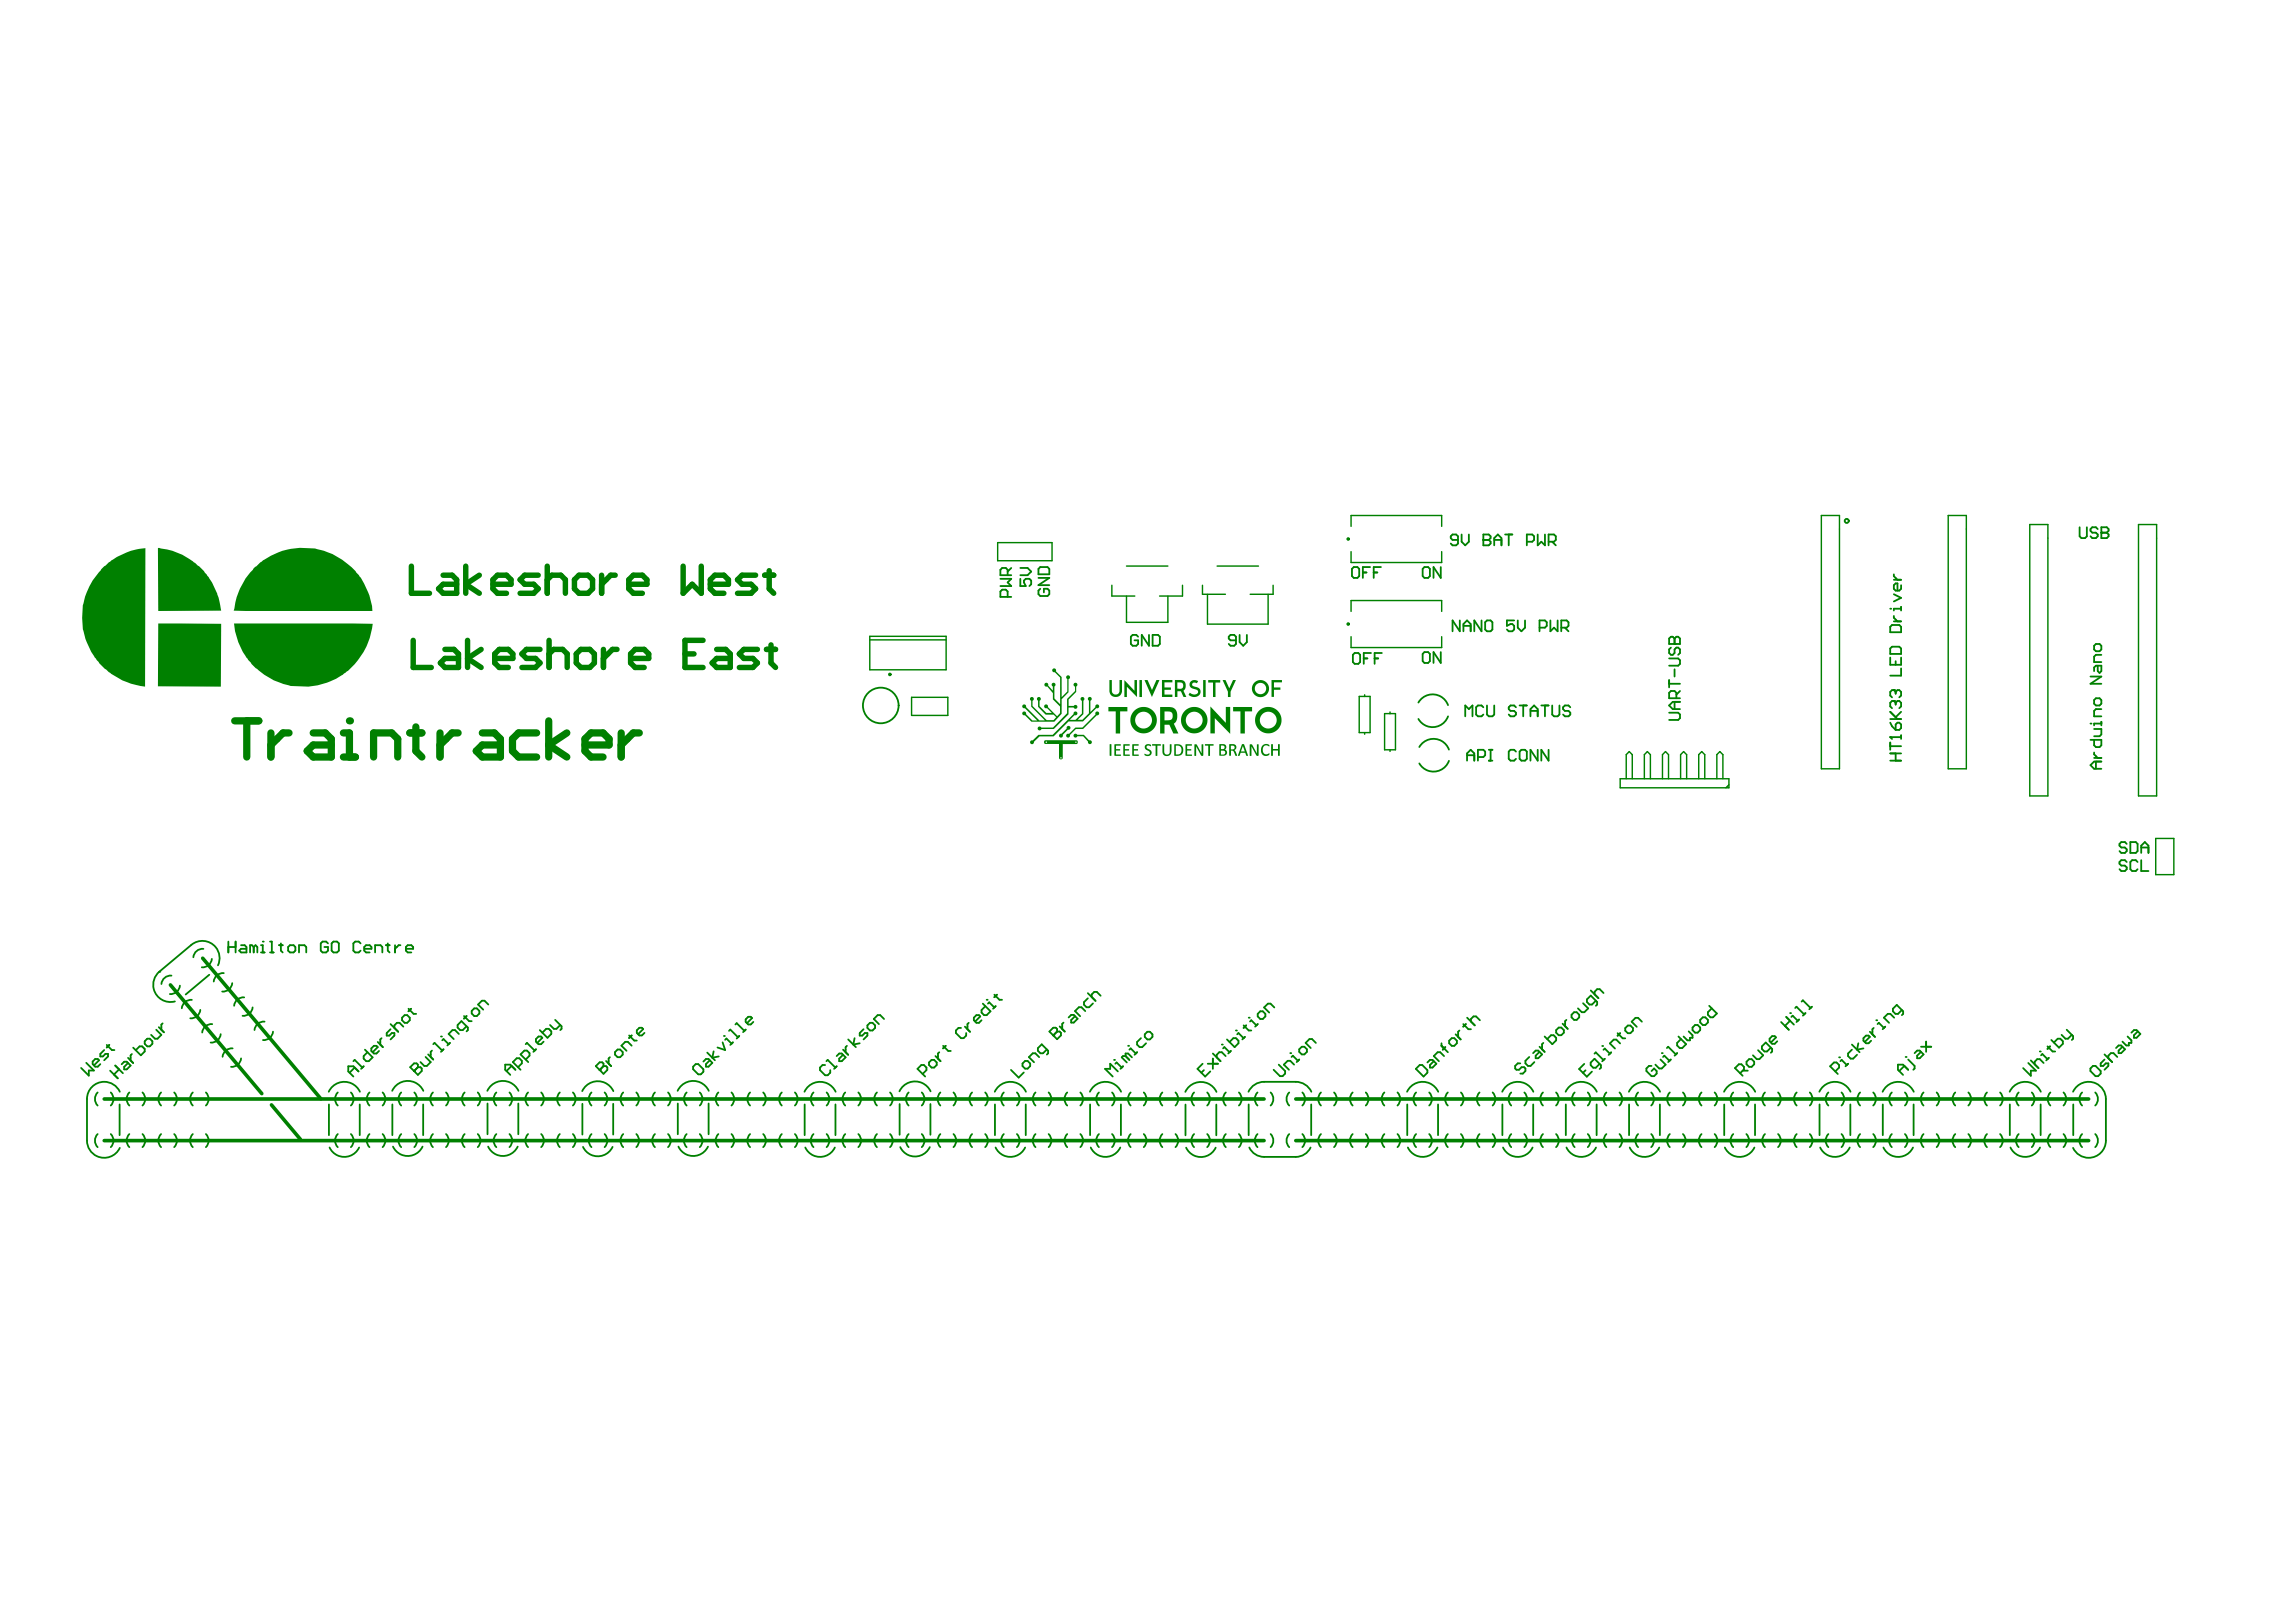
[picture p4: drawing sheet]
<svg xmlns="http://www.w3.org/2000/svg" width="297mm" height="210mm" viewBox="0 0 297 210" stroke-linecap="round" stroke-linejoin="round" font-family="sans-serif">
<g fill="#008000">
<path d="M20.5 80.7h8.1v8.2l-8.2-.1z"/>
<path d="M20.4 70.9a9.4 9.4 0 0 1 6 3l1 1.5 .7 1.4 .5 2.2-8.1 .1z"/>
<path d="M13.1 73.7l1-.9a9.2 9.2 0 0 1 4.7-1.9v18l-1.2-.3a9.3 9.3 0 0 1-3.3-1.5l-.7-.5-1.1-1.2a9.5 9.5 0 0 1-1.8-4 9.1 9.1 0 0 1 2.4-7.7z"/>
<path d="M32.8 73.6a9.2 9.2 0 0 1 6-2.7 10 10 0 0 1 3.1 .4 9.1 9.1 0 0 1 6.3 7.8l-18-.1a9.9 9.9 0 0 1 2.6-5.4z"/>
<path d="M30.3 80.7h17.9a8.9 8.9 0 0 1-8.3 8.2 8.8 8.8 0 0 1-6.5-2.2l-.1-.1a7.1 7.1 0 0 1-2-2.4 10 10 0 0 1-1-3.5z"/>
<path d="M155.9 96.3l1.1 .1v.1h-.5v1.3h-.2v-1.3h-.4z"/>
<path d="M158.2 88h.4l.4 1.1 .5-1.1h.4l-.7 1.5v.7h-.3v-.7z"/>
<path d="M163.4 96.5l.4-.2 .4 .1v.2l-.3-.1h-.3l-.2 .2v.3l.2 .5 .3 .1 .3-.1v.2l-.6 .1-.4-.3-.1-.6z"/>
<path d="M144.2 96.3h.8v.2h-.6v.4l.5 .1v.1h-.5v.5h.6v.2h-.8z"/>
<path d="M145.4 96.3h.7v.2h-.6v.4l.6 .1-.1 .1h-.5v.5h.6l.1 .2h-.9z"/>
<path d="M150.4 96.3h.2l.1 1.2 .2 .2 .3-.1 .1-.1v-1.2h.3v.9l-.1 .3-.2 .3h-.5l-.3-.2z"/>
<path d="M143.4 91.5h2.4v.6h-.9v2.8h-.6v-2.8h-.9z"/>
<path d="M146.5 96.3h.8v.2h-.6v.4h.5v.2h-.5v.5h.6v.2h-.8z"/>
<path d="M143.6 96.3h.2v1.5h-.1h-.1z"/>
<path d="M145.5 88l1.3 1.4v-1.4h.3v2.2l-1.3-1.3v1.3h-.3z"/>
<path d="M155.7 88h.3v2.2h-.3z"/>
<path d="M138.1 94l.1-.1 .2 .1 .1 .1-.1 .2-.2 .1-.7 .7-.1 .3h-.3l-.1-.2v-.1l.3-.2 .7-.6z"/>
<path d="M164.5 96.3h.2v.6h.6v-.6h.3v1.5h-.3v-.7h-.6v.7h-.2z"/>
<path d="M138.9 95l.3-.1 .2 .2h.8l.7 .7 .3 .1v.2l-.1 .2-.2-.1-.2-.2-.6-.7h-.7l-.2 .1h-.2l-.1-.1z"/>
<path d="M138.9 88.4h.3l.2 .2-.2 .3v.6l-.9 1-.1 .8 .7 .1 .3-.2 .2 .2-.1 .2-.2 .1-.2-.1h-.7v.8l-1.8 1.9h-1.7l-.1 .2h-.3v-.3l.2-.2 .2 .2h1.5l1.8-1.9v-1.8l1.1-1.1v-.5l-.2-.3z"/>
<path d="M138 95h.3l.8-.8h.9l1.7-1.7 .1-.4h.2l.2 .1-.1 .3-.2 .1-1.8 1.7h-.9l-.8 .8v.2l-.1 .1h-.3z"/>
<path d="M154.1 88.2l.4-.2 .5 .1-.2 .3-.3-.1-.3 .3 .1 .2 .8 .2 .2 .3v.5l-.4 .3-.6 .1-.5-.3 .1-.2 .7 .2 .2-.1 .2-.2-.1-.3-.7-.2-.2-.2-.1-.4z"/>
<path d="M156.6 91.4l2 2.1v-2h.6l-.1 3.5-1.9-2.1v2h-.6z"/>
<path d="M148.2 96.4l.3-.1 .4 .1v.2l-.4-.1-.2 .1 .1 .2 .4 .3 .2 .2v.3l-.3 .2h-.4l-.2-.1v-.2l.5 .1 .2-.2-.1-.2-.6-.3v-.3z"/>
<path d="M147.4 88h.3v2.2h-.3z"/>
<path d="M154.5 96.3l.3 .1 .6 1.1 .1-1.2h.2l-.1 1.5h-.1l-.2-.1-.5-1.1-.1 1.2h-.2z"/>
<path d="M149.1 96.3h1l.1 .1v.1h-.5v1.3h-.2v-1.3h-.4z"/>
<path d="M148.1 88h.4l.5 1.3 .6-1.3h.4l-1 2.2z"/>
<path d="M150.3 88h1.4v.3h-1.1l.1 .7h.8v.3h-.8v.6h1v.3h-1.4z"/>
<path d="M161.7 96.3l.3 .1 .6 1.1v-1.2h.2v1.5h-.2l-.1-.1-.6-1.1v1.2h-.2z"/>
<path d="M159.5 91.5h2.5v.6h-1v2.8h-.5v-2.8h-1z"/>
<path d="M136.2 86.6l.1-.1 .2 .1 .1 .3 .7 .7 .1 2.6 .7-.7v-1.6l-.2-.2v-.1l.3-.2 .2 .2v.2l-.2 .1v1.7l-.9 .9v1.9l-.9 1h-3l-.8-.8-.3-.1-.1-.2 .1-.2h.4v.3l.9 .8h.6l-1.6-1.5-.3-.1-.1-.3 .2-.1h.3v.3l1.8 1.7h.7l-1.8-1.7v-.8l-.2-.2 .2-.3h.3l.1 .2-.2 .3v.7l1.8 1.8h.9l.3-.4-.3-.3h-1l-1-1v-.8l-.1-.2 .1-.3h.2l.2 .2-.2 .3v.7l.9 .9 .7-.1-.6-.6h-.3l-.1-.1v-.2l.2-.1 .2 .1 .1 .2 1.2 1.2 .3-.4v-.9l-.9-.9v-.8l-.7-.9h-.2l-.2-.2 .1-.2h.3l.1 .3 .6 .7v-.6l-.1-.1v-.2l.2-.1 .2 .1v.2l-.1 .1v1.6l.8 .7v-3.4l-.7-.7-.3-.1z"/>
<path d="M133.3 95.9l.3-.1 .8-.7h1.8l2.7-2.7v-.2l.2-.1 .3 .1-.1 .3-.3 .1-.6 .5h.8l.8-.8v-1.6l-.2-.3 .1-.2h.3l.1 .2-.1 .3v1.7l-.8 .7h.6l.9-.8v-1.6l-.2-.2 .1-.3h.3l.1 .2-.1 .3v1.4l.6-.6 .1-.3h.2l.2 .1-.1 .3-.3 .1-1.7 1.7h-1.9l-1.9 1.9h-1.8l-.9 1-.3-.1z"/>
<path d="M164.5 88h1.4l-.1 .3h-1v.7h.8v.2l-.8 .1v.9h-.3z"/>
<path d="M156.3 88h1.6v.3h-.6l-.1 1.9h-.3v-1.9h-.6z"/>
<path d="M143.5 88h.3l.1 1.5 .2 .3 .2 .1 .3-.1 .2-.2v-1.6h.4v1.5l-.2 .4-.2 .2-.7 .1-.4-.3-.2-.4z"/>
<path d="M153.4 96.3h.8v.2h-.6v.4l.5 .1v.1h-.5v.5h.6v.2h-.8z"/>
<path d="M162.4 93.2a1.71 1.71 0 0 1 3.4 0 1.71 1.71 0 0 1-3.4 0zM163 93.2a1.1 1.1 0 0 0 2.2 0 1.1 1.1 0 0 0-2.2 0z"/>
<path d="M160.7 96.3h.2l.5 1.5h-.2l-.1-.4h-.6l-.1 .4h-.2zM160.8 96.6l-.2 .6h.4z"/>
<path d="M159.1 96.3h.5l.3 .2v.3l-.2 .3 .3 .7h-.2l-.2-.5-.2-.2h-.1v.7h-.3zM159.2 96.5v.5l.5-.1v-.2l-.1-.2z"/>
<path d="M146.2 93.2a1.75 1.75 0 0 1 3.5 0 1.75 1.75 0 0 1-3.5 0zM146.9 93.2a1.09 1.09 0 0 0 2.1 0 1.09 1.09 0 0 0-2.1 0z"/>
<path d="M135.1 95.9l.2-.1h4l.1 .1v.2l-.1 .2h-1.8v1.8l-.1 .1-.2 .1-.2-.2v-1.8h-1.8l-.1-.1zM135.3 96a.1 .1 0 0 0 .2 0 .1 .1 0 0 0-.2 0zM137.2 98.1a.1 .1 0 0 0 .2 0 .1 .1 0 0 0-.2 0zM139.1 96a.1 .1 0 0 0 .2 0 .1 .1 0 0 0-.2 0z"/>
<path d="M150.1 91.5h1.5l.5 .4 .2 .4v.6l-.2 .5-.2 .3 .5 1.2h-.6l-.5-1.1h-.6v1.1h-.6zM150.7 92.1v1.1h.6l.3-.1 .1-.4-.1-.5-.3-.1z"/>
<path d="M152 88h.9l.4 .2 .1 .8-.3 .4 .4 .8h-.4l-.3-.7h-.5v.7h-.3zM152.3 88.3v.8h.7l.1-.3-.1-.4-.2-.1z"/>
<path d="M162 89.1a1.11 1.11 0 0 1 2.2 0 1.11 1.11 0 0 1-2.2 0zM162.3 89.1a.75 .75 0 0 0 1.5 0 .75 .75 0 0 0-1.5 0z"/>
<path d="M157.8 96.3h.5l.3 .2v.3l-.1 .2 .2 .1v.3l-.1 .3-.8 .1zM158 97.1v.5l.5-.1v-.1l-.1-.2zM158 96.5v.4h.4v-.4z"/>
<path d="M151.9 96.3h.7l.4 .3 .1 .6-.1 .3-.2 .2-.4 .1h-.5zM152.1 96.5v1.1h.5l.2-.3v-.5l-.2-.3z"/>
<path d="M152.8 93.2a1.71 1.71 0 0 1 3.4 0 1.71 1.71 0 0 1-3.4 0zM153.4 93.2a1.1 1.1 0 0 0 2.2 0 1.1 1.1 0 0 0-2.2 0z"/>
</g>
<g fill="none" stroke="#008000" stroke-width=".18">
<path d="M129.1 70.2h7v2.4h-7zM143.8 75.7v1.4h3M145.7 77.1v3.4h5.4v-3.4M145.7 73.3h5.4M153 75.7v1.4h-3M155.6 75.7v1.2h2.9M156.2 76.9v3.9h7.9v-3.9M157.5 73.3h5.3M164.7 75.7v1.2h-3M174.8 68.1v-1.4h11.7v1.4M174.8 71.4v1.4h11.7v-1.4M174.8 79.1v-1.4h11.7v1.4"/>
<path d="M235.6 66.7h2.4v32.8h-2.4zM252 66.7h2.4v32.8h-2.4zM262.6 67.9h2.3v35.1h-2.3zM276.7 67.9h2.3v35.1h-2.3zM112.5 82.8h9.9M112.5 82.3h9.9v4.4h-9.9zM117.9 90.2h4.7v2.4h-4.7zM174.8 82.4v1.4h11.7v-1.4M175.8 90.1h1.5v4.7h-1.5zM176.5 89.9v.2M176.5 94.8v.2M179.1 92.3h1.4v4.7h-1.4z"/>
<path d="M179.8 92.1v.2M179.8 97v.2M209.6 100.8h14.1v1.1h-14.1zM210.4 100.8v-3.1l.4-.4 .4 .4v3.1M212.7 100.8v-3.1l.4-.4 .4 .4v3.1M215.1 100.8v-3.1l.4-.4 .4 .4v3.1M217.4 100.8v-3.1l.4-.4 .4 .4v3.1M219.8 100.8v-3.1l.4-.4 .3 .4v3.1M222.1 100.8v-3.1l.4-.4 .4 .4v3.1M223.7 101.6l-.4 .3M278.9 108.5h2.3v4.7h-2.3z"/>
</g>
<g fill="none" stroke="#008000" stroke-width=".23">
<path d="M11.2 137.5l1 1h-.7v.7l-1-1M13 137.7l-.4 .3h-.3l-.3-.3v-.3l.3-.4h.3l.2 .2-.6 .7M13.5 135.9l-.5 .5v.3h.3l.3-.3h.4v.3l-.5 .5M13.8 135.2l.7 .7h.3M14.1 135.2l-.3 .4M14.2 138.6l1 .9M14.9 137.9l1 1M15.4 138.4l-.7 .7M16.6 137.6l-.5 .5v.3h.3l.5-.5-.5-.5h-.3l-.4 .3M16.6 136.9l.6 .7M17.1 136.4l-.2 .2v.6M17.2 135.6l1 1 .5-.5v-.4l-.3-.3h-.3l-.5 .5"/>
<path d="M18.7 134.7l.4-.3h.3l.3 .3v.4l-.3 .3h-.3l-.4-.3zM20.2 133.3l.7 .6-.5 .5h-.4l-.5-.5M20.5 132.9l.7 .7M20.6 125.8h.1M21 132.4l-.1 .2v.7M24.8 122.3l-4.2 3.4M27.1 126.1l-3.1 2.6M29.5 121.9v1.4M29.5 122.6h1M30.5 121.9v1.4M31.2 122.3h.5l.2 .3v.7h-.7l-.3-.3 .3-.2h.7M32.8 122.6l-.2-.3h-.2v1"/>
<path d="M32.8 122.6v.7M32.8 122.6l.3-.3 .2 .3v.7M33.8 122.3h.2v1M33.8 123.3h.4M34 121.9h.1M34.9 123.3h.5M34.9 121.9h.3v1.4M36.1 122.3h.5M36.3 122.1v.9l.3 .3M37.3 122.6l.2-.3h.5l.2 .3v.4l-.2 .3h-.5l-.2-.3zM38.7 123.3v-1h.7l.2 .3v.7M42.4 122.1l-.2-.2h-.5l-.2 .2v.9l.2 .3h.5l.2-.3v-.4h-.4"/>
<path d="M42.9 122.1l.2-.2h.5l.2 .2v.9l-.2 .3h-.5l-.2-.3zM45.7 137.3l.2-.1 1 1M45.9 138.2l-.7 .6M46.4 138.7l-.7-.7h-.6v.7l.6 .6M46.7 122.1l-.3-.2h-.5l-.2 .2v.9l.2 .3h.5l.3-.3M47 138l-.3 .3M47.1 122.8h1v-.2l-.3-.3h-.4l-.3 .3v.4l.3 .3h.4M47.2 135.8l1 1-.5 .5h-.3l-.4-.3v-.3l.5-.5M48.5 123.3v-1h.7l.3 .3v.7M48.9 134.8l.6 .7M49 136l-.3 .3h-.3l-.4-.3v-.3l.4-.4h.3l.2 .2-.7 .7M49.4 134.3l-.2 .2v.7"/>
<path d="M49.9 122.3h.5M50.2 122.1v.9l.2 .3M50.5 133.2l-.5 .5v.3h.4l.3-.3h.3v.3l-.5 .5M50.5 132.5l1 1M51.1 122.3v1M51.8 122.3h-.2l-.5 .5M52 131.7l.3-.3h.4l.3 .3v.3l-.3 .4h-.4l-.3-.4zM52.2 132.9l-.5-.5h-.3l-.4 .3v.3M52.5 122.8h.9v-.2l-.2-.3h-.5l-.2 .3v.4l.2 .3h.5M52.8 130.5l.7 .7h.3M53.1 138.1l.5-.5h.3l.2 .2v.3h.3l.2 .2v.3l-.5 .5zM53.2 130.5l-.4 .4"/>
<path d="M53.6 138.6h.1M54.1 138.1l-.5 .5M55.1 136.8l.6 .6-.5 .5h-.3l-.5-.5M55.4 136.5l.7 .6M55.9 136l-.2 .1v.7M56.1 135.1l.1-.1 1 1M57 134.1h.1M57.2 134.6l.2-.1 .6 .6M57.4 135.8l-.4 .3M58.2 135l-.3 .3M59.4 133.8l-.5-.5h-.4l-.5 .5 .7 .7M60 131.5l.7 .6h.3"/>
<path d="M60.4 132.8l-.5 .5h-.4l-.3-.3v-.4l.5-.5 .8 .9v.3l-.1 .2M60.4 131.5l-.4 .3M61 130.8l.4-.3h.3l.3 .3v.4l-.3 .3h-.3l-.4-.3zM63.2 130l-.5-.5h-.3l-.5 .5 .6 .7M66.2 137.9l-.7 .7M66.7 138.4l-.7-.6h-.6v.6l.6 .7M67 138.1l.5-.5v-.3l-.3-.4h-.4l-.4 .5 .9 1M68 137.1l.5-.5v-.3l-.3-.3h-.4l-.5 .5 1 .9M68 135.1l.2-.1 1 1M69.3 135.8l-.3 .3M69.8 133.3l1 1 .5-.5v-.3l-.3-.4h-.3l-.5 .5M70.3 134.8l-.3 .3h-.3l-.4-.3v-.3l.4-.4h.3l.2 .2-.7 .7"/>
<path d="M71.2 132.6l.5 .5h.3l.5-.5M71.8 132l.9 .8v.3l-.2 .2M77.1 138l.5-.5h.3l.2 .1v.4h.3l.2 .1v.4l-.5 .5zM77.6 138.5h.1M78.1 138l-.5 .5M78.4 137.3l.7 .7M78.9 136.8l-.2 .2v.6M79.6 136.1l.3-.3h.3l.4 .3v.4l-.4 .3h-.3l-.3-.3zM81.4 134l.7 .7h.3M81.7 134l-.3 .3M81.7 135.3l-.5-.5h-.3l-.5 .5 .7 .7M83.4 133.7l-.4 .3h-.3l-.3-.3v-.4l.3-.3h.3l.2 .2-.6 .6"/>
<path d="M89.7 138l.3-.3h.3l.7 .7v.3l-.3 .3h-.4l-.6-.6zM91.5 136.2l1 1M91.8 137.2l-.5 .5v.3h.4l.5-.5-.5-.5h-.4l-.3 .4M92.3 136.1l-.1 .8 .8-.2M93.5 134.9l.3 1-1-.3M93.7 134.1h.1M93.8 134.6l.2-.2 .6 .7M94.3 133.4l.2-.2 1 1M94.8 134.9l-.3 .3M95.1 132.6l.2-.2 1 1M95.6 134.1l-.3 .3M96.5 133.2l-.4 .4"/>
<path d="M97.5 132.2l-.4 .4h-.3l-.3-.4v-.3l.3-.3h.3l.2 .1-.7 .7M106.7 137.8h-.3l-.3 .4v.3l.6 .6h.4l.3-.3v-.3M106.9 137.3l.2-.1 1 1M108.2 138l-.3 .3M109.1 136.5l-.5 .5v.3h.3l.5-.5-.5-.5h-.3l-.4 .4M109.1 135.8l.6 .7M109.6 135.3l-.2 .2v.7M109.7 134.5l1 1M110.6 134.3l-.2 .9 .8-.2M111.7 133.2l-.5 .5v.3h.4l.3-.3h.3v.3l-.5 .5M112.2 132.7l.3-.3h.4l.3 .3v.3l-.3 .4h-.4l-.3-.4zM114.4 131.9l-.5-.5h-.4l-.5 .5 .7 .6"/>
<path d="M119.4 139l.5-.5v-.3l-.4-.4h-.3l-.5 .5 1 1M120.2 137.5l.3-.3h.4l.3 .3v.3l-.3 .4h-.4l-.3-.4zM121 136.7l.7 .6M121.5 136.2l-.2 .1v.7M122 135.3l.7 .7h.3M122.3 135.3l-.3 .4M124.3 133h-.3l-.3 .4v.3l.6 .6h.4l.3-.3v-.3M124.8 132.9l.7 .6M125.3 132.4l-.1 .1v.7M127 132l-.3 .4h-.4l-.3-.4v-.3l.3-.3h.4l.1 .1-.6 .7M127.2 129.9l.9 1-.5 .5h-.3l-.3-.4v-.3l.5-.5M127.6 129.4h.1"/>
<path d="M127.8 129.9l.2-.2 .6 .7M128.6 128.7l.7 .7h.3M128.8 130.2l-.3 .3M129 128.7l-.4 .4M130.8 138.5l1 1 .7-.7M132.3 137.6l.3-.3h.3l.4 .3v.4l-.4 .3h-.3l-.3-.3zM134.4 136.8l-.5-.5h-.3l-.5 .5 .7 .7M135.4 135.8l-.5 .5h-.3l-.3-.3v-.4l.5-.5 .8 .9v.3l-.2 .2M135.8 133.5l.5-.5h.3l.2 .2v.3h.3l.2 .2v.3l-.5 .5zM136.3 134h.1M136.8 133.5l-.5 .5M137.1 132.8l.7 .7"/>
<path d="M137.6 132.3l-.2 .2v.7M139.1 131.5l-.5 .5v.3h.3l.5-.5-.5-.5h-.3l-.3 .4M140.4 130.8l-.5-.5h-.3l-.5 .5 .6 .7M140.7 129.2l-.5 .5v.3l.4 .3h.3l.5-.4M140.7 128.5l1 1M142.4 128.9l-.5-.5h-.3l-.4 .3v.3M144.1 137.2h.1M144.3 137.7l.2-.2 .6 .7M144.6 138.7l-1-1v.6h-.6l1 1M145.3 138l-.3 .3M145.6 136.7h-.3l-.2 .1 .7 .7M145.6 136.7l.5 .5"/>
<path d="M145.6 136.7v-.4h.3l.5 .5M145.9 135.3h.1M146.1 135.8l.2-.1 .6 .6M147.1 136.2l-.3 .3M147.6 134.3l-.5 .5v.4l.3 .3h.4l.5-.5M148.1 133.9l.3-.4h.4l.3 .4v.3l-.3 .3h-.4l-.3-.3zM155.6 137.7l-.7 .6 1 1 .7-.6M155.8 138.5l-.4 .3M156.2 137.7h1.4M156.9 137v1.3M156.9 136.3l1 1M158.1 135.2h.1"/>
<path d="M158.2 135.7l.2-.2 .7 .7M158.6 136.7l-.5-.5h-.4l-.3 .3v.3M158.7 134.5l1 1 .5-.5v-.3l-.3-.4h-.3l-.5 .5M159.2 136l-.3 .3M159.9 133.4h.1M160.1 133.9l.1-.2 .7 .6M160.9 132.7l.7 .7h.3M161.1 134.2l-.4 .3M161.2 132.7l-.3 .3M161.6 131.7h.1M161.7 132.2l.2-.2 .6 .7M162.7 131.2l.3-.3h.4l.3 .3v.3l-.3 .4h-.4l-.3-.4z"/>
<path d="M162.7 132.5l-.3 .4M163.5 140h4.1M164.9 130.4l-.5-.5h-.4l-.5 .5 .7 .6M165.4 137.8l.9 .8v.3l-.4 .4h-.3l-.8-.9M166.9 136.3h.1M167.1 136.8l.2-.2 .6 .7M167.4 137.8l-.5-.5h-.3l-.5 .5 .7 .6M168.1 135.8l.3-.3h.3l.4 .3v.3l-.4 .4h-.3l-.3-.4zM168.1 137.1l-.3 .3M170.2 135l-.5-.5h-.3l-.5 .5 .7 .6M183.2 138.3l.5-.5h.3l.7 .7v.3l-.5 .5zM185.5 137.3l-.5 .5v.4h.3l.5-.5-.5-.5h-.3l-.3 .3"/>
<path d="M186.5 135v.3l.8 .9M186.8 136.7l-.5-.5h-.3l-.5 .5 .7 .6M187 135.5l-.3 .3M187.5 134.7l.3-.4h.3l.4 .4v.3l-.4 .3h-.3l-.3-.3zM188.3 133.9l.7 .6M188.8 133.4l-.2 .1v.7M189.3 132.5l.7 .7h.3M189.6 132.5l-.3 .4M189.8 131.7l1 1M191.5 132l-.5-.5h-.4l-.3 .4v.3M196.7 137.6h-.3l-.4 .3v.4l.2 .1h.3l.3-.3h.4l.1 .2v.3l-.3 .3h-.3M197.8 136.8l-.5 .5v.3l.4 .3h.3l.5-.5"/>
<path d="M199.2 136.1l-.5 .5v.3h.3l.5-.4-.5-.5h-.3l-.4 .3M199.2 135.5l.6 .6M199.7 135l-.2 .1v.7M199.8 134.1l1 1 .5-.5v-.3l-.3-.3h-.3l-.5 .5M201.3 133.3l.4-.3h.3l.3 .3v.3l-.3 .4h-.3l-.4-.4zM202.2 132.5l.6 .6M202.7 132l-.2 .1v.7M203.3 131.3l.3-.3h.4l.3 .3v.4l-.3 .3h-.4l-.3-.3zM204.8 129.8l.7 .7-.5 .5h-.4l-.5-.5M205 137.7l-.7 .6 1 1 .7-.6M205.1 138.5l-.3 .3M205.8 128.2l1 1"/>
<path d="M206.3 136.4l.2-.2 .9 1M206.5 129.5l-.5 .5h-.4l-.3-.3v-.4l.5-.5 .8 .9v.3l-.1 .2M206.9 137.7l-.4 .5h-.4l-.3-.4v-.3l.5-.5 .8 .8v.4l-.2 .1M207.3 135.4h.1M207.4 135.9l.2-.2 .7 .7M207.5 128.5l-.5-.5h-.4l-.3 .3v.4M207.6 137l-.3 .3M208.4 136.2l-.3 .3M209.3 133.7l.6 .7h.4M209.6 133.7l-.3 .3M209.6 135l-.5-.5h-.3l-.5 .5 .6 .7M210.3 133l.3-.3h.3l.4 .3v.4l-.4 .3h-.3l-.3-.3z"/>
<path d="M212.4 132.2l-.5-.5h-.3l-.5 .5 .7 .7M213.7 137.9h-.4l-.3 .4v.3l.7 .7h.3l.3-.4v-.3l-.3-.3-.3 .3M214.8 137.1l.7 .7-.5 .5h-.3l-.5-.5M215 136.3h.1M215.2 136.8l.1-.2 .7 .7M215.7 135.6l.1-.1 1 1M216.1 137.1l-.3 .3M217 136.3l-.4 .3M217.1 134.1l1 1-.5 .5h-.3l-.3-.3v-.3l.5-.5M218.5 133.5l.5 .5v.3h-.4v.3h-.3l-.5-.5M219 133l.3-.4h.3l.4 .4v.3l-.4 .3h-.3l-.3-.3zM220 132l.3-.3h.3l.4 .3v.3l-.4 .3h-.3l-.3-.3z"/>
<path d="M221.1 130.2l1 1-.5 .5h-.3l-.3-.4v-.3l.5-.5M225.1 138.9l.5-.5v-.3l-.3-.4h-.3l-.5 .5 1 1M225.5 138.6h.6M226 137.4l.3-.3h.3l.3 .3v.3l-.3 .4h-.3l-.3-.4zM227.4 135.9l.7 .7-.5 .5h-.3l-.5-.5M229.1 135.6l-.5 .5h-.3l-.4-.4v-.3l.5-.5 .9 .8v.4l-.2 .1M229.9 134.7l-.3 .4h-.3l-.4-.4v-.3l.4-.3h.3l.2 .2-.7 .6M230.4 132.3l1 1M231.1 131.6l1 1M231.6 131.1h.1M231.6 132.1l-.7 .7M231.8 131.6l.1-.2 .7 .7"/>
<path d="M232.2 130.4l.2-.1 1 1M232.7 131.9l-.3 .4M233.1 129.6l.1-.1 1 .9M233.6 131.1l-.4 .3M234.4 130.3l-.3 .3M237.4 138.7l.5-.5v-.4l-.3-.3h-.3l-.5 .5 1 1M237.9 136.8h.1M238.1 137.3l.2-.1 .6 .6M239.1 137.7l-.3 .3M239.6 135.8l-.5 .5v.4l.3 .3h.4l.4-.5M239.6 135.2l1 1M240.4 135l-.2 .8 .9-.1"/>
<path d="M241.9 133.5l.7 .7M242.1 134.7l-.4 .3h-.3l-.3-.3v-.4l.3-.3h.3l.2 .2-.7 .6M242.4 133l-.2 .2v.7M242.7 132h.1M242.9 132.5l.2-.1 .6 .6M243.9 132.9l-.3 .3M245.1 131.7l-.5-.5h-.4l-.5 .5 .7 .7M246 130.7l-.4 .5h-.4l-.3-.3v-.4l.5-.5 .8 .9v.3l-.2 .2M246.4 137.9l-.7 .7M246.5 136.8h.1M246.9 138.4l-.7-.6h-.7v.6l.7 .7M246.9 137.1l.8 .8v.4l-.2 .1"/>
<path d="M248.5 135.5h1.4M248.5 136.1l-.5 .5v.3h.4l.5-.4-.5-.5h-.4l-.3 .3M249.2 134.8v1.3M262.4 137.6l1 1h-.7v.6l-1-1M262.7 137.2l1 1M263.9 136.1h.1M264.1 136.6l.1-.2 .7 .7M264.4 137.6l-.5-.5h-.3l-.4 .3v.3M264.9 135.4l.7 .7h.3M265.1 136.9l-.4 .3M265.2 135.4l-.3 .3M265.4 134.6l1 1 .5-.5v-.4l-.4-.3h-.3l-.5 .5"/>
<path d="M266.7 133.9l.5 .5h.3l.5-.5M267.4 133.3l.8 .8v.3l-.2 .2M11.3 142.2v5.4M15.5 142.9v4M42.6 142.9v4M46.5 142.9v4M50.8 142.9v4M54.7 142.9v4M63.1 142.8v4M67.1 142.8v4M75.3 142.8v4M79.3 142.8v4"/>
<path d="M87.7 142.8v4M91.7 142.8v4M104.1 142.9v4M108.1 142.9v4M116.4 142.9v4M120.4 142.9v4M128.7 142.9v4M132.7 142.9v4M141 142.9v4M145 142.9v4M153.4 142.9v4M157.4 142.9v4"/>
<path d="M161.5 142.9v4M163.5 149.7h4.1M169.6 142.9v4M182.1 142.9v4M186 142.9v4M194.4 142.9v4M198.4 142.9v4M202.6 142.9v4M206.6 142.9v4M210.8 142.9v4M214.7 142.9v4M223.1 142.9v4"/>
<path d="M227.1 142.9v4M235.4 142.9v4M239.4 142.9v4M243.6 142.9v4M247.6 142.9v4M260 142.9v4M264 142.9v4M268.2 142.9v4M272.4 142.2v5.4"/>
</g>
<path d="M22 127.5l11.9 14M26.2 124l15.3 18.2M13.5 147.6h150M13.5 142.2h150M35.1 143l3.8 4.4M167.6 147.6h102.6M167.6 142.2h102.6" fill="none" stroke="#008000" stroke-width=".47"/>
<path d="M30.4 93.3h3.1M31.9 93.3v4.7M35.1 94.8v3.2M37.4 94.8h-.8l-1.5 1.6M40.5 94.8h1.6l.8 .8v2.4h-2.4l-.8-.8 .8-.8h2.4M44.4 94.8h.8v3.2M44.4 98h1.6" fill="none" stroke="#008000" stroke-width=".94"/>
<circle cx="45.2" cy="93.3" r=".47" fill="#008000"/>
<path d="M48.3 98v-3.2h2.4l.8 .8v2.4M53 94.8h1.6M53.8 94.1v3.1l.8 .8M56.9 94.8v3.2M59.3 94.8h-.8l-1.6 1.6M62.4 94.8h1.6l.7 .8v2.4h-2.3l-.8-.8 .8-.8h2.3M69.4 94.8h-2.3l-.8 .8v1.6l.8 .8h2.3M71 93.3v4.7M73.3 94.8l-2.3 1.6 2.3 1.6M75.7 96.4h3.1v-.8l-.8-.8h-1.5l-.8 .8v1.6l.8 .8h1.5M80.4 94.8v3.2M82.7 94.8h-.8l-1.5 1.6" fill="none" stroke="#008000" stroke-width=".94"/>
<g fill="none" stroke="#008000" stroke-width=".23">
<path d="M129.4 74.9h1.4l-.4 .5 .4 .4h-1.4M130.4 74.4v-.7l-.3-.2h-.4l-.3 .2v.7h1.4M130.4 77.2v-.7l-.3-.2h-.4l-.3 .2v.7h1.4M130.8 73.5l-.4 .5M132 74.9v.9h.7l-.2-.4v-.3l.2-.2h.5l.2 .2v.5l-.2 .2M132 73.5h.9l.5 .5-.5 .4h-.9M134.3 73.6l.3-.2h.9l.3 .2v.7h-1.5zM134.3 74.8h1.5l-1.5 .9h1.5M134.6 76.2l-.3 .2v.5l.3 .2h.9l.3-.2v-.5l-.3-.2h-.5v.5M174.9 73.6l.2-.2h.5l.2 .2v1l-.2 .2h-.5l-.2-.2zM176.3 74.1h.5M177.3 73.4h-1v1.4"/>
<path d="M177.7 74.1h.5M178.7 73.4h-1v1.4M184.1 73.6l.2-.2h.5l.2 .2v1l-.2 .2h-.5l-.2-.2zM186.4 73.4v1.4l-.9-1.4v1.4M188.6 69.9h-.7l-.2-.3v-.2l.2-.2h.5l.2 .2v.9l-.2 .3h-.5l-.2-.3M189.1 69.2v.9l.5 .5 .4-.5v-.9M191.9 69.9h.1M191.9 69.2h.7l.2 .2v.2l-.2 .3 .2 .2v.2l-.2 .3h-.7zM191.9 69.9h.7M193.3 70.6v-1l.5-.4 .4 .4v1M193.3 69.9h.9M194.7 69.2h1"/>
<path d="M195.2 69.2v1.4M197.5 70.1h.7l.3-.2v-.5l-.3-.2h-.7v1.4M198.9 69.2v1.4l.5-.5 .5 .5v-1.4M200.3 70.1h.7l.3-.2v-.5l-.3-.2h-.7v1.4M200.8 70.1l.5 .5M244.5 78.8h.1M245 79.7v.2l.5 .5M245 74.3v.3l.5 .4M245 76.9l.9 .5-.9 .4M245 75h.9M245.9 75.7v.5l-.2 .2h-.5l-.2-.2v-.5l.2-.2h.3v.9M245.9 78.5v.5"/>
<path d="M245.9 78.8h-.9v.2M269 68.2v1.2l.3 .2h.4l.3-.2v-1.2M271.4 68.5l-.2-.3h-.5l-.3 .3v.2l.3 .2h.5l.2 .3v.2l-.2 .2h-.5l-.3-.2M271.9 68.9h.1M271.9 68.2h.7l.2 .3v.2l-.2 .2 .2 .3v.2l-.2 .2h-.7zM271.9 68.9h.7M147.2 82.4l-.2-.2h-.5l-.2 .2v.9l.2 .3h.5l.2-.3v-.4h-.4M148.6 82.2v1.4l-.9-1.4v1.4M149.1 82.2h.7l.3 .2v.9l-.3 .3h-.7zM159.9 82.9h-.7l-.2-.3v-.2l.2-.2h.5l.2 .2v.9l-.2 .3h-.5l-.2-.3M160.4 82.2v.9l.4 .5 .5-.5v-.9M175 84.7l.3-.2h.4l.3 .2v1l-.3 .2h-.4l-.3-.2z"/>
<path d="M176.4 85.2h.5M177.4 84.5h-1v1.4M177.8 85.2h.5M178.8 84.5h-1v1.4M183.5 90.9a2.12 2.12 0 0 1 2-1 2.12 2.12 0 0 1 1.8 1.4M183.6 96.7a2.12 2.12 0 0 1 2-1.1 2.12 2.12 0 0 1 1.9 1.4M184.1 84.6l.2-.2h.5l.2 .2v1l-.2 .2h-.5l-.2-.2zM186.4 84.4v1.4l-.9-1.4v1.4M187.3 92.7a2.12 2.12 0 0 1-1.8 1.4 2.12 2.12 0 0 1-2-1.1M187.5 98.5a2.12 2.12 0 0 1-1.9 1.3 2.12 2.12 0 0 1-2-1M188.9 80.3v1.4l-1-1.4v1.4M189.3 81.7v-.9l.5-.5 .5 .5v.9"/>
<path d="M189.3 81h1M189.6 92.7v-1.4l.4 .5 .5-.5v1.4M189.8 98.4v-.9l.5-.5 .4 .5v.9M189.8 97.7h.9M191.2 98h.7l.2-.3v-.4l-.2-.3h-.7v1.4M191.7 80.3v1.4l-1-1.4v1.4M191.9 91.5l-.2-.2h-.5l-.2 .2v1l.2 .2h.5l.2-.2M192.1 80.5l.3-.2h.4l.3 .2v1l-.3 .2h-.4l-.3-.2zM192.4 91.3v1.2l.2 .2h.5l.2-.2v-1.2M192.6 97h.5M192.6 98.4h.5M192.8 97v1.4"/>
<path d="M195.9 80.3h-.9v.7l.4-.2h.3l.2 .2v.5l-.2 .2h-.5l-.2-.2M196.1 97.3l-.2-.3h-.5l-.2 .3v.9l.2 .2h.5l.2-.2M196.1 91.5l-.2-.2h-.5l-.2 .2v.3l.2 .2h.5l.2 .2v.3l-.2 .2h-.5l-.2-.2M196.4 80.3v.9l.4 .5 .5-.5v-.9M196.6 91.3h.9M196.6 97.3l.2-.3h.5l.2 .3v.9l-.2 .2h-.5l-.2-.2zM197.1 91.3v1.4M198 92.7v-.9l.5-.5 .4 .5v.9M198 92h.9M198.9 97v1.4l-.9-1.4v1.4M199.2 81.2h.7l.2-.2v-.5l-.2-.2h-.7v1.4M199.4 91.3h.9"/>
<path d="M199.9 91.3v1.4M200.3 97v1.4l-.9-1.4v1.4M200.6 80.3v1.4l.4-.5 .5 .5v-1.4M200.8 91.3v1.2l.2 .2h.5l.2-.2v-1.2M202 81.2h.7l.2-.2v-.5l-.2-.2h-.7v1.4M202.5 81.2l.4 .5M203.2 91.5l-.3-.2h-.4l-.3 .2v.3l.3 .2h.4l.3 .2v.3l-.3 .2h-.4l-.3-.2M215.9 92.2h1.2l.2 .3v.4l-.2 .3h-1.2M215.9 82.6l.3-.2h.2l.2 .2 .3-.2h.2l.2 .2v.7h-1.4zM215.9 85.2h1.2l.2 .2v.5l-.2 .2h-1.2M215.9 88v1M215.9 88.5h1.4"/>
<path d="M216.2 83.8l-.3 .2v.5l.3 .2h.2l.2-.2v-.5l.3-.2h.2l.2 .2v.5l-.2 .2M216.6 83.3h.1M216.6 82.6v.7M216.6 86.6v1M216.6 90.8v1M216.9 90.4v-.7l-.3-.3h-.4l-.3 .3v.7h1.4M217.3 90.8h-.9l-.5 .5 .5 .5h.9M217.3 89.4l-.4 .5M244.5 95.4h.1M244.5 98.4h1.4M244.5 97.5h1.4M244.5 81.1l.3-.2h.9l.2 .2v.7h-1.4z"/>
<path d="M244.5 83.9l.3-.2h.9l.2 .2v.7h-1.4zM244.5 85.1v.9h1.4v-.9M244.5 96.1v.9M244.5 96.6h1.4M244.5 95.4h1.4M244.5 95.4l.3 .2M244.5 93.5l.3 .5 .4 .5M244.5 93.1h1.4M244.5 92.1l1 1M245 90.7h.1M245 89.3h.1M245 89.3h-.2l-.3 .2v.5l.3 .2"/>
<path d="M245 90.7h-.2l-.3 .2v.5l.3 .2M245 90.7l.2 .2M245 89.3l.2 .2M245 80.4h.9M245.2 85.6v.4M245.2 89.5v.3M245.2 90.9v.3M245.2 93.8l.3-.3h.2l.2 .3v.4l-.2 .3h-.5zM245.2 97.5v.9M245.2 89.5l.3-.2h.2l.2 .2v.5l-.2 .2M245.2 90.9l.3-.2h.2l.2 .2v.5l-.2 .2M245.9 86.5v.9h-1.4"/>
<path d="M245.9 95.2v.4M245.9 92.1l-.7 .7M270.5 93.6h.1M270.5 87.6h1.4l-1.4 .9h1.4M270.5 95.7h1.4v.7l-.3 .3h-.4l-.3-.3v-.7M270.9 90.6l.3-.2h.4l.3 .2v.5l-.3 .2h-.4l-.3-.2zM270.9 83.6l.3-.3h.4l.3 .3v.4l-.3 .3h-.4l-.3-.3zM270.9 94.3h1v.7l-.3 .3h-.7M270.9 98.1h1M270.9 97.4v.2l.5 .5M271.2 98.6v.9M271.4 86.1v.8l.2 .2 .3-.2v-.8h-.7l-.3 .3v.5"/>
<path d="M271.9 91.8h-.7l-.3 .2v.7h1M271.9 84.7h-.7l-.3 .3v.7h1M271.9 93.4v.5M271.9 98.6h-1l-.4 .4 .4 .5h1M271.9 93.6h-1v.3M275.1 111.5l-.2-.2h-.5l-.2 .2v.3l.2 .2h.5l.2 .3v.2l-.2 .2h-.5l-.2-.2M275.1 109.2l-.2-.2h-.5l-.2 .2v.2l.2 .3h.5l.2 .2v.2l-.2 .3h-.5l-.2-.3M275.6 109h.7l.2 .2v.9l-.2 .3h-.7zM276.5 111.5l-.2-.2h-.5l-.2 .2v1l.2 .2h.5l.2-.2M277 111.3v1.4h1M277 110.4v-1l.5-.4 .5 .4v1M277 109.7h1"/>
<path d="M20.6 125.7a2.22 2.22 0 0 0-.5 2.8 2.22 2.22 0 0 0 2.5 1.1M22.2 126.3a1.2 1.2 0 0 0-1.3 1M23.3 127.6a1.2 1.2 0 0 1-1.3 1M24.8 122.3a2.23 2.23 0 0 1 2.7-.1 2.23 2.23 0 0 1 .7 2.7M24.8 129.4a1.2 1.2 0 0 0-1.3 1.1M25.9 130.7a1.2 1.2 0 0 1-1.3 1.1M26.3 122.8a1.2 1.2 0 0 0-1.3 1.1M27.4 124.1a1.2 1.2 0 0 1-1.3 1.1M27.5 132.5a1.2 1.2 0 0 0-1.3 1.1M28.5 133.8a1.2 1.2 0 0 1-1.3 1.1M29 125.9a1.2 1.2 0 0 0-1.3 1.1M30 127.2a1.2 1.2 0 0 1-1.3 1.1"/>
<path d="M30.1 135.7a1.2 1.2 0 0 0-1.3 1.1M31.2 137a1.2 1.2 0 0 1-1.3 1.1M31.6 129.1a1.2 1.2 0 0 0-1.3 1.1M32.7 130.4a1.2 1.2 0 0 1-1.3 1.1M34.2 132.2a1.2 1.2 0 0 0-1.3 1.1M35.3 133.5a1.2 1.2 0 0 1-1.3 1.1M163.5 140a2.22 2.22 0 0 0-2 1.3M167.6 140a2.22 2.22 0 0 1 2.1 1.3M270.4 138.3l.4-.4h.3l.7 .7v.3l-.4 .4h-.3l-.7-.7zM272.3 137.1l-.5 .5v.3h.3l.3-.3h.4v.3l-.5 .5M272.3 136.5l1 .9M273.9 136.8l-.5-.5h-.3l-.3 .3v.3"/>
<path d="M274.6 135.5l-.5 .5v.3h.3l.5-.5-.5-.5h-.3l-.3 .3M275.2 134.1l.5 .5v.4h-.3v.3h-.3l-.5-.5M276.6 133.5l-.5 .5v.3h.3l.5-.5-.5-.5h-.3l-.4 .3M11.3 147.6a2.23 2.23 0 0 0 1.7 2.2 2.23 2.23 0 0 0 2.5-1.3M12.6 146.8a1.2 1.2 0 0 0 0 1.7M12.6 141.4a1.2 1.2 0 0 0 0 1.7M14.3 146.8a1.2 1.2 0 0 1 0 1.7M14.3 141.4a1.2 1.2 0 0 1 0 1.7M15.5 141.3a2.23 2.23 0 0 0-2.5-1.3 2.23 2.23 0 0 0-1.7 2.2M16.7 141.4a1.2 1.2 0 0 0 0 1.7M16.7 146.8a1.2 1.2 0 0 0 0 1.7M18.4 141.4a1.2 1.2 0 0 1 0 1.7"/>
<path d="M18.4 146.8a1.2 1.2 0 0 1 0 1.7M20.8 141.4a1.2 1.2 0 0 0 0 1.7M20.8 146.8a1.2 1.2 0 0 0 0 1.7M22.5 141.4a1.2 1.2 0 0 1 0 1.7M22.5 146.8a1.2 1.2 0 0 1 0 1.7M24.9 141.4a1.2 1.2 0 0 0 0 1.7M24.9 146.8a1.2 1.2 0 0 0 0 1.7M26.6 141.4a1.2 1.2 0 0 1 0 1.7M26.6 146.8a1.2 1.2 0 0 1 0 1.7M42.5 141.3a2.23 2.23 0 0 1 2-1.3 2.23 2.23 0 0 1 2.1 1.3M42.6 148.5a2.11 2.11 0 0 0 1.9 1.2 2.11 2.11 0 0 0 2-1.2M43.7 146.8a1.2 1.2 0 0 0 0 1.7"/>
<path d="M43.7 141.4a1.2 1.2 0 0 0 0 1.7M45.4 146.8a1.2 1.2 0 0 1 0 1.7M45.4 141.4a1.2 1.2 0 0 1 0 1.7M47.8 146.8a1.2 1.2 0 0 0 0 1.7M47.8 141.4a1.2 1.2 0 0 0 0 1.7M49.5 146.8a1.2 1.2 0 0 1 0 1.7M49.5 141.4a1.2 1.2 0 0 1 0 1.7M50.7 141.2a2.23 2.23 0 0 1 2.1-1.3 2.23 2.23 0 0 1 2 1.3M50.8 148.4a2.11 2.11 0 0 0 2 1.2 2.11 2.11 0 0 0 1.9-1.2M51.9 146.8a1.2 1.2 0 0 0 0 1.7M51.9 141.4a1.2 1.2 0 0 0 0 1.7M53.6 146.8a1.2 1.2 0 0 1 0 1.7"/>
<path d="M53.6 141.4a1.2 1.2 0 0 1 0 1.7M56 141.4a1.2 1.2 0 0 0 0 1.7M56 146.8a1.2 1.2 0 0 0 0 1.7M57.7 141.4a1.2 1.2 0 0 1 0 1.7M57.7 146.8a1.2 1.2 0 0 1 0 1.7M60.1 141.4a1.2 1.2 0 0 0 0 1.7M60.1 146.8a1.2 1.2 0 0 0 0 1.7M61.8 141.4a1.2 1.2 0 0 1 0 1.7M61.8 146.8a1.2 1.2 0 0 1 0 1.7M63 141.2a2.23 2.23 0 0 1 2.1-1.3 2.23 2.23 0 0 1 2 1.3M63.2 148.4a2.11 2.11 0 0 0 1.9 1.2 2.11 2.11 0 0 0 1.9-1.2M64.2 146.8a1.2 1.2 0 0 0 0 1.7"/>
<path d="M64.2 141.4a1.2 1.2 0 0 0 0 1.7M65.9 146.8a1.2 1.2 0 0 1 0 1.7M65.9 141.4a1.2 1.2 0 0 1 0 1.7M68.3 146.8a1.2 1.2 0 0 0 0 1.7M68.3 141.4a1.2 1.2 0 0 0 0 1.7M70 146.8a1.2 1.2 0 0 1 0 1.7M70 141.4a1.2 1.2 0 0 1 0 1.7M72.4 146.8a1.2 1.2 0 0 0 0 1.7M72.4 141.4a1.2 1.2 0 0 0 0 1.7M74.1 146.8a1.2 1.2 0 0 1 0 1.7M74.1 141.4a1.2 1.2 0 0 1 0 1.7M75.3 141.2a2.23 2.23 0 0 1 2-1.3 2.23 2.23 0 0 1 2.1 1.3"/>
<path d="M75.4 148.4a2.11 2.11 0 0 0 1.9 1.2 2.11 2.11 0 0 0 2-1.2M76.5 141.4a1.2 1.2 0 0 0 0 1.7M76.5 146.8a1.2 1.2 0 0 0 0 1.7M78.2 141.4a1.2 1.2 0 0 1 0 1.7M78.2 146.8a1.2 1.2 0 0 1 0 1.7M80.6 141.4a1.2 1.2 0 0 0 0 1.7M80.6 146.8a1.2 1.2 0 0 0 0 1.7M82.3 141.4a1.2 1.2 0 0 1 0 1.7M82.3 146.8a1.2 1.2 0 0 1 0 1.7M84.7 141.4a1.2 1.2 0 0 0 0 1.7M84.7 146.8a1.2 1.2 0 0 0 0 1.7M86.4 141.4a1.2 1.2 0 0 1 0 1.7"/>
<path d="M86.4 146.8a1.2 1.2 0 0 1 0 1.7M87.7 141.2a2.23 2.23 0 0 1 2-1.3 2.23 2.23 0 0 1 2 1.3M87.8 148.4a2.11 2.11 0 0 0 1.9 1.2 2.11 2.11 0 0 0 1.9-1.2M88.8 146.8a1.2 1.2 0 0 0 0 1.7M88.8 141.4a1.2 1.2 0 0 0 0 1.7M90.5 146.8a1.2 1.2 0 0 1 0 1.7M90.5 141.4a1.2 1.2 0 0 1 0 1.7M92.9 146.8a1.2 1.2 0 0 0 0 1.7M92.9 141.4a1.2 1.2 0 0 0 0 1.7M94.6 146.8a1.2 1.2 0 0 1 0 1.7M94.6 141.4a1.2 1.2 0 0 1 0 1.7M97 141.4a1.2 1.2 0 0 0 0 1.7"/>
<path d="M97 146.8a1.2 1.2 0 0 0 0 1.7M98.7 141.4a1.2 1.2 0 0 1 0 1.7M98.7 146.8a1.2 1.2 0 0 1 0 1.7M101.1 141.4a1.2 1.2 0 0 0 0 1.7M101.1 146.8a1.2 1.2 0 0 0 0 1.7M102.8 141.4a1.2 1.2 0 0 1 0 1.7M102.8 146.8a1.2 1.2 0 0 1 0 1.7M104.1 141.3a2.23 2.23 0 0 1 2-1.3 2.23 2.23 0 0 1 2 1.3M104.2 148.5a2.11 2.11 0 0 0 1.9 1.2 2.11 2.11 0 0 0 1.9-1.2M105.2 141.4a1.2 1.2 0 0 0 0 1.7M105.2 146.8a1.2 1.2 0 0 0 0 1.7M106.9 141.4a1.2 1.2 0 0 1 0 1.7"/>
<path d="M106.9 146.8a1.2 1.2 0 0 1 0 1.7M109.3 146.8a1.2 1.2 0 0 0 0 1.7M109.3 141.4a1.2 1.2 0 0 0 0 1.7M111 146.8a1.2 1.2 0 0 1 0 1.7M111 141.4a1.2 1.2 0 0 1 0 1.7M113.5 146.8a1.2 1.2 0 0 0 0 1.7M113.5 141.4a1.2 1.2 0 0 0 0 1.7M115.1 146.8a1.2 1.2 0 0 1 0 1.7M115.1 141.4a1.2 1.2 0 0 1 0 1.7M116.4 141.2a2.23 2.23 0 0 1 2-1.3 2.23 2.23 0 0 1 2 1.3M116.5 148.4a2.11 2.11 0 0 0 1.9 1.3 2.11 2.11 0 0 0 1.9-1.3M117.6 146.8a1.2 1.2 0 0 0 0 1.7"/>
<path d="M117.6 141.4a1.2 1.2 0 0 0 0 1.7M119.3 146.8a1.2 1.2 0 0 1 0 1.7M119.3 141.4a1.2 1.2 0 0 1 0 1.7M121.7 141.4a1.2 1.2 0 0 0 0 1.7M121.7 146.8a1.2 1.2 0 0 0 0 1.7M123.4 141.4a1.2 1.2 0 0 1 0 1.7M123.4 146.8a1.2 1.2 0 0 1 0 1.7M125.8 141.4a1.2 1.2 0 0 0 0 1.7M125.8 146.8a1.2 1.2 0 0 0 0 1.7M127.5 141.4a1.2 1.2 0 0 1 0 1.7M127.5 146.8a1.2 1.2 0 0 1 0 1.7M128.7 141.3a2.23 2.23 0 0 1 2-1.3 2.23 2.23 0 0 1 2 1.3"/>
<path d="M128.8 148.5a2.11 2.11 0 0 0 1.9 1.2 2.11 2.11 0 0 0 1.9-1.2M129.9 146.8a1.2 1.2 0 0 0 0 1.7M129.9 141.4a1.2 1.2 0 0 0 0 1.7M131.6 146.8a1.2 1.2 0 0 1 0 1.7M131.6 141.4a1.2 1.2 0 0 1 0 1.7M134 146.8a1.2 1.2 0 0 0 0 1.7M134 141.4a1.2 1.2 0 0 0 0 1.7M135.7 146.8a1.2 1.2 0 0 1 0 1.7M135.7 141.4a1.2 1.2 0 0 1 0 1.7M138.1 146.8a1.2 1.2 0 0 0 0 1.7M138.1 141.4a1.2 1.2 0 0 0 0 1.7M139.8 146.8a1.2 1.2 0 0 1 0 1.7"/>
<path d="M139.8 141.4a1.2 1.2 0 0 1 0 1.7M141 141.3a2.23 2.23 0 0 1 2-1.3 2.23 2.23 0 0 1 2 1.3M141.1 148.5a2.11 2.11 0 0 0 1.9 1.2 2.11 2.11 0 0 0 1.9-1.2M142.2 141.4a1.2 1.2 0 0 0 0 1.7M142.2 146.8a1.2 1.2 0 0 0 0 1.7M143.9 141.4a1.2 1.2 0 0 1 0 1.7M143.9 146.8a1.2 1.2 0 0 1 0 1.7M146.3 141.4a1.2 1.2 0 0 0 0 1.7M146.3 146.8a1.2 1.2 0 0 0 0 1.7M148 141.4a1.2 1.2 0 0 1 0 1.7M148 146.8a1.2 1.2 0 0 1 0 1.7M150.4 141.4a1.2 1.2 0 0 0 0 1.7"/>
<path d="M150.4 146.8a1.2 1.2 0 0 0 0 1.7M152.1 141.4a1.2 1.2 0 0 1 0 1.7M152.1 146.8a1.2 1.2 0 0 1 0 1.7M153.3 141.3a2.23 2.23 0 0 1 2.1-1.3 2.23 2.23 0 0 1 2 1.3M153.5 148.5a2.11 2.11 0 0 0 1.9 1.2 2.11 2.11 0 0 0 1.9-1.2M154.5 146.8a1.2 1.2 0 0 0 0 1.7M154.5 141.4a1.2 1.2 0 0 0 0 1.7M156.2 146.8a1.2 1.2 0 0 1 0 1.7M156.2 141.4a1.2 1.2 0 0 1 0 1.7M158.6 146.8a1.2 1.2 0 0 0 0 1.7M158.6 141.4a1.2 1.2 0 0 0 0 1.7M160.3 146.8a1.2 1.2 0 0 1 0 1.7"/>
<path d="M160.3 141.4a1.2 1.2 0 0 1 0 1.7M161.6 148.5a2.11 2.11 0 0 0 1.9 1.2M162.7 141.4a1.2 1.2 0 0 0 0 1.7M162.7 146.8a1.2 1.2 0 0 0 0 1.7M164.4 141.4a1.2 1.2 0 0 1 0 1.7M164.4 146.8a1.2 1.2 0 0 1 0 1.7M166.8 141.4a1.2 1.2 0 0 0 0 1.7M166.8 146.8a1.2 1.2 0 0 0 0 1.7M168.5 141.4a1.2 1.2 0 0 1 0 1.7M168.5 146.8a1.2 1.2 0 0 1 0 1.7M169.6 148.5a2.11 2.11 0 0 1-2 1.2M170.9 141.4a1.2 1.2 0 0 0 0 1.7"/>
<path d="M170.9 146.8a1.2 1.2 0 0 0 0 1.7M172.6 141.4a1.2 1.2 0 0 1 0 1.7M172.6 146.8a1.2 1.2 0 0 1 0 1.7M175 146.8a1.2 1.2 0 0 0 0 1.7M175 141.4a1.2 1.2 0 0 0 0 1.7M176.7 146.8a1.2 1.2 0 0 1 0 1.7M176.7 141.4a1.2 1.2 0 0 1 0 1.7M179.1 146.8a1.2 1.2 0 0 0 0 1.7M179.1 141.4a1.2 1.2 0 0 0 0 1.7M180.8 146.8a1.2 1.2 0 0 1 0 1.7M180.8 141.4a1.2 1.2 0 0 1 0 1.7M182 141.3a2.23 2.23 0 0 1 2.1-1.3 2.23 2.23 0 0 1 2 1.3"/>
<path d="M182.1 148.5a2.11 2.11 0 0 0 2 1.2 2.11 2.11 0 0 0 1.9-1.2M183.2 146.8a1.2 1.2 0 0 0 0 1.7M183.2 141.4a1.2 1.2 0 0 0 0 1.7M184.9 146.8a1.2 1.2 0 0 1 0 1.7M184.9 141.4a1.2 1.2 0 0 1 0 1.7M187.3 141.4a1.2 1.2 0 0 0 0 1.7M187.3 146.8a1.2 1.2 0 0 0 0 1.7M189 141.4a1.2 1.2 0 0 1 0 1.7M189 146.8a1.2 1.2 0 0 1 0 1.7M191.4 141.4a1.2 1.2 0 0 0 0 1.7M191.4 146.8a1.2 1.2 0 0 0 0 1.7M193.1 141.4a1.2 1.2 0 0 1 0 1.7"/>
<path d="M193.1 146.8a1.2 1.2 0 0 1 0 1.7M194.3 141.3a2.23 2.23 0 0 1 2.1-1.3 2.23 2.23 0 0 1 2 1.3M194.4 148.5a2.11 2.11 0 0 0 2 1.2 2.11 2.11 0 0 0 1.9-1.2M195.5 146.8a1.2 1.2 0 0 0 0 1.7M195.5 141.4a1.2 1.2 0 0 0 0 1.7M197.2 146.8a1.2 1.2 0 0 1 0 1.7M197.2 141.4a1.2 1.2 0 0 1 0 1.7M199.6 146.8a1.2 1.2 0 0 0 0 1.7M199.6 141.4a1.2 1.2 0 0 0 0 1.7M201.3 146.8a1.2 1.2 0 0 1 0 1.7M201.3 141.4a1.2 1.2 0 0 1 0 1.7M202.6 141.3a2.23 2.23 0 0 1 2-1.3 2.23 2.23 0 0 1 2 1.3"/>
<path d="M202.7 148.5a2.11 2.11 0 0 0 1.9 1.2 2.11 2.11 0 0 0 1.9-1.2M203.7 146.8a1.2 1.2 0 0 0 0 1.7M203.7 141.4a1.2 1.2 0 0 0 0 1.7M205.4 146.8a1.2 1.2 0 0 1 0 1.7M205.4 141.4a1.2 1.2 0 0 1 0 1.7M207.8 141.4a1.2 1.2 0 0 0 0 1.7M207.8 146.8a1.2 1.2 0 0 0 0 1.7M209.5 141.4a1.2 1.2 0 0 1 0 1.7M209.5 146.8a1.2 1.2 0 0 1 0 1.7M210.7 141.3a2.23 2.23 0 0 1 2-1.3 2.23 2.23 0 0 1 2.1 1.3M210.8 148.5a2.11 2.11 0 0 0 1.9 1.2 2.11 2.11 0 0 0 2-1.2M211.9 141.4a1.2 1.2 0 0 0 0 1.7"/>
<path d="M211.9 146.8a1.2 1.2 0 0 0 0 1.7M213.6 141.4a1.2 1.2 0 0 1 0 1.7M213.6 146.8a1.2 1.2 0 0 1 0 1.7M216 141.4a1.2 1.2 0 0 0 0 1.7M216 146.8a1.2 1.2 0 0 0 0 1.7M217.7 141.4a1.2 1.2 0 0 1 0 1.7M217.7 146.8a1.2 1.2 0 0 1 0 1.7M220.1 146.8a1.2 1.2 0 0 0 0 1.7M220.1 141.4a1.2 1.2 0 0 0 0 1.7M221.8 146.8a1.2 1.2 0 0 1 0 1.7M221.8 141.4a1.2 1.2 0 0 1 0 1.7M223 141.3a2.23 2.23 0 0 1 2.1-1.3 2.23 2.23 0 0 1 2 1.3"/>
<path d="M223.1 148.5a2.11 2.11 0 0 0 2 1.2 2.11 2.11 0 0 0 1.9-1.2M224.2 146.8a1.2 1.2 0 0 0 0 1.7M224.2 141.4a1.2 1.2 0 0 0 0 1.7M225.9 146.8a1.2 1.2 0 0 1 0 1.7M225.9 141.4a1.2 1.2 0 0 1 0 1.7M228.3 141.4a1.2 1.2 0 0 0 0 1.7M228.3 146.8a1.2 1.2 0 0 0 0 1.7M230 141.4a1.2 1.2 0 0 1 0 1.7M230 146.8a1.2 1.2 0 0 1 0 1.7M232.4 141.4a1.2 1.2 0 0 0 0 1.7M232.4 146.8a1.2 1.2 0 0 0 0 1.7M234.1 141.4a1.2 1.2 0 0 1 0 1.7"/>
<path d="M234.1 146.8a1.2 1.2 0 0 1 0 1.7M235.4 141.3a2.23 2.23 0 0 1 2-1.3 2.23 2.23 0 0 1 2 1.3M235.5 148.5a2.11 2.11 0 0 0 1.9 1.2 2.11 2.11 0 0 0 1.9-1.2M236.5 141.4a1.2 1.2 0 0 0 0 1.7M236.5 146.8a1.2 1.2 0 0 0 0 1.7M238.2 141.4a1.2 1.2 0 0 1 0 1.7M238.2 146.8a1.2 1.2 0 0 1 0 1.7M240.6 146.8a1.2 1.2 0 0 0 0 1.7M240.6 141.4a1.2 1.2 0 0 0 0 1.7M242.3 146.8a1.2 1.2 0 0 1 0 1.7M242.3 141.4a1.2 1.2 0 0 1 0 1.7M243.6 141.3a2.23 2.23 0 0 1 2-1.3 2.23 2.23 0 0 1 2 1.3"/>
<path d="M243.7 148.5a2.11 2.11 0 0 0 1.9 1.2 2.11 2.11 0 0 0 1.9-1.2M244.7 146.8a1.2 1.2 0 0 0 0 1.7M244.7 141.4a1.2 1.2 0 0 0 0 1.7M246.4 146.8a1.2 1.2 0 0 1 0 1.7M246.4 141.4a1.2 1.2 0 0 1 0 1.7M248.9 146.8a1.2 1.2 0 0 0 0 1.7M248.9 141.4a1.2 1.2 0 0 0 0 1.7M250.5 146.8a1.2 1.2 0 0 1 0 1.7M250.5 141.4a1.2 1.2 0 0 1 0 1.7M253 141.4a1.2 1.2 0 0 0 0 1.7M253 146.8a1.2 1.2 0 0 0 0 1.7M254.7 141.4a1.2 1.2 0 0 1 0 1.7"/>
<path d="M254.7 146.8a1.2 1.2 0 0 1 0 1.7M257.1 141.4a1.2 1.2 0 0 0 0 1.7M257.1 146.8a1.2 1.2 0 0 0 0 1.7M258.8 141.4a1.2 1.2 0 0 1 0 1.7M258.8 146.8a1.2 1.2 0 0 1 0 1.7M260 141.3a2.23 2.23 0 0 1 2-1.3 2.23 2.23 0 0 1 2 1.3M260.1 148.5a2.11 2.11 0 0 0 1.9 1.2 2.11 2.11 0 0 0 1.9-1.2M261.2 146.8a1.2 1.2 0 0 0 0 1.7M261.2 141.4a1.2 1.2 0 0 0 0 1.7M262.9 146.8a1.2 1.2 0 0 1 0 1.7M262.9 141.4a1.2 1.2 0 0 1 0 1.7M265.3 146.8a1.2 1.2 0 0 0 0 1.7"/>
<path d="M265.3 141.4a1.2 1.2 0 0 0 0 1.7M267 146.8a1.2 1.2 0 0 1 0 1.7M267 141.4a1.2 1.2 0 0 1 0 1.7M268.2 141.3a2.23 2.23 0 0 1 2.5-1.3 2.23 2.23 0 0 1 1.7 2.2M269.4 146.8a1.2 1.2 0 0 0 0 1.7M269.4 141.4a1.2 1.2 0 0 0 0 1.7M271.1 146.8a1.2 1.2 0 0 1 0 1.7M271.1 141.4a1.2 1.2 0 0 1 0 1.7M272.4 147.6a2.23 2.23 0 0 1-1.7 2.2 2.23 2.23 0 0 1-2.5-1.3"/>
<circle cx="174.4" cy="69.8" r=".12"/>
<circle cx="238.9" cy="67.4" r=".26"/>
<circle cx="113.9" cy="91.3" r="2.31"/>
<circle cx="115.1" cy="87.3" r=".12"/>
<circle cx="174.4" cy="80.8" r=".12"/>
</g>
<g fill="none" stroke="#008000" stroke-width=".7">
<path d="M53.2 73.3v3.5h2.4M57.3 74.4h1.2l.6 .6v1.8h-1.8l-.6-.6 .6-.6h1.8M60.3 73.3v3.5M62 74.4l-1.7 1.2 1.7 1.2M63.8 75.6h2.3v-.6l-.6-.6h-1.1l-.6 .6v1.2l.6 .6h1.1M69.6 74.4h-1.7l-.6 .6 .6 .6h1.1l.6 .6-.6 .6h-1.7M70.8 75l.6-.6h1.2l.5 .6v1.8M70.8 73.3v3.5M74.3 75l.6-.6h1.2l.6 .6v1.2l-.6 .6h-1.2l-.6-.6zM77.8 74.4v2.4M79.6 74.4h-.6l-1.2 1.2M81.3 75.6h2.4v-.6l-.6-.6h-1.2l-.6 .6v1.2l.6 .6h1.2"/>
<path d="M88.4 73.3v3.5l1.2-1.2 1.1 1.2v-3.5M91.9 75.6h2.3v-.6l-.5-.6h-1.2l-.6 .6v1.2l.6 .6h1.2M97.8 74.4h-1.8l-.6 .6 .6 .6h1.2l.6 .6-.6 .6h-1.8M98.9 74.4h1.2M99.5 73.9v2.3l.6 .6M53.5 82.9v3.5h2.3M57.6 84h1.1l.6 .6v1.8h-1.7l-.6-.6 .6-.6h1.7M60.5 82.9v3.5M62.2 84l-1.7 1.2 1.7 1.2M64 85.2h2.3v-.6l-.5-.6h-1.2l-.6 .6v1.2l.6 .6h1.2M69.9 84h-1.8l-.6 .6 .6 .6h1.2l.6 .6-.6 .6h-1.8M71 84.6l.6-.6h1.2l.6 .6v1.8"/>
<path d="M71 82.9v3.5M74.6 84.6l.5-.6h1.2l.6 .6v1.2l-.6 .6h-1.2l-.5-.6zM78.1 84v2.4M79.8 84h-.6l-1.1 1.2M81.6 85.2h2.3v-.6l-.6-.6h-1.1l-.6 .6v1.2l.6 .6h1.1M88.6 84.6h1.2M91 82.9h-2.4v3.5h2.4M92.7 84h1.2l.6 .6v1.8h-1.8l-.6-.6 .6-.6h1.8M98 84h-1.8l-.6 .6 .6 .6h1.2l.6 .6-.6 .6h-1.8M99.2 84h1.1M99.7 83.5v2.3l.6 .6"/>
</g>
</svg>
